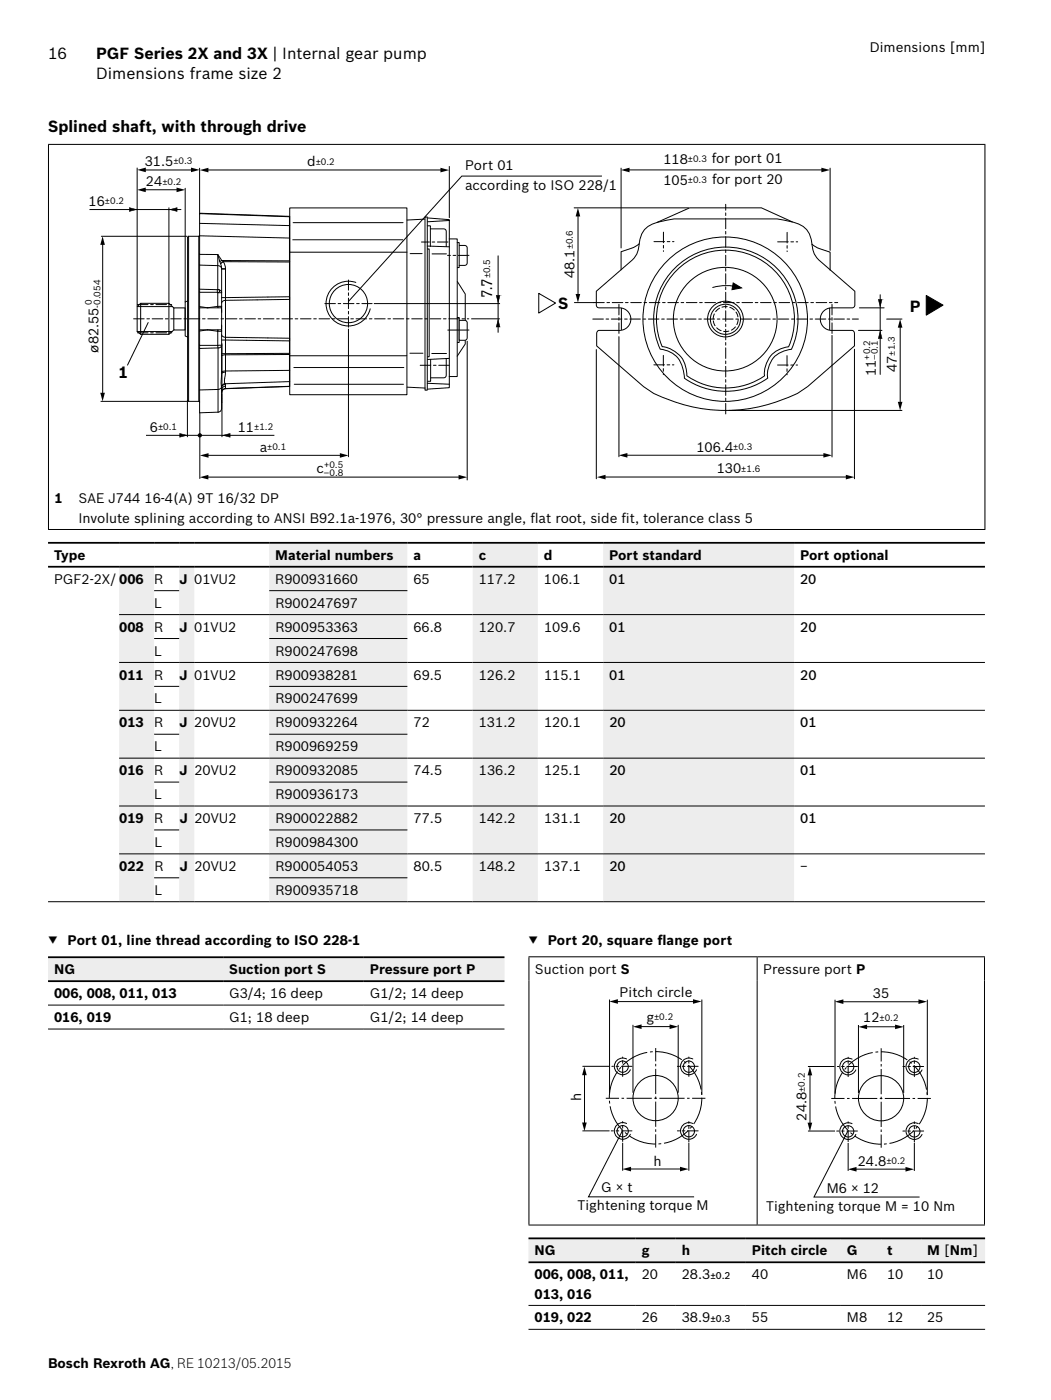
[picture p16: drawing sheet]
<svg xmlns="http://www.w3.org/2000/svg" width="210mm" height="280mm" viewBox="0 0 210 280" stroke-linecap="round" stroke-linejoin="round" font-family="sans-serif">
<defs><g id="words">
<g font-size="3.2">
<text x="9.6" y="11.9">16</text>
<text x="19.2" y="11.9">PGF Series 2X and 3X | Internal gear pump</text>
<text x="19.2" y="15.7">Dimensions frame size 2</text>
<text x="9.6" y="26.4">Splined shaft, with through drive</text>
<text x="98.3" y="59.6" transform="rotate(-90 98.3 59.6)">7.7</text>
<text x="111.5" y="61.8">S</text>
<text x="181.8" y="62.5">P</text>
<text x="23.7" y="75.6">1</text>
</g>
<g font-size="2.7">
<text x="173.8" y="10.4">Dimensions [mm]</text>
<text x="28.9" y="33.1">31.5</text>
<text x="61.4" y="33.3">d</text>
<text x="92.9" y="34.1">Port 01</text>
<text x="132.5" y="32.8">118</text>
<text x="142.2" y="32.7">for port 01</text>
<text x="17.7" y="41.2">16</text>
<text x="29.2" y="37.3">24</text>
<text x="92.9" y="37.9">according to ISO 228/1</text>
<text x="132.5" y="37">105</text>
<text x="142.3" y="36.9">for port 20</text>
<text x="114.8" y="55.6" transform="rotate(-90 114.8 55.6)">48.1</text>
<text x="19.7" y="70.5" transform="rotate(-90 19.7 70.5)">ø82.55</text>
<text x="175" y="75.2" transform="rotate(-90 175 75.2)">11</text>
<text x="179.2" y="74.4" transform="rotate(-90 179.2 74.4)">47</text>
<text x="30" y="86.4">6</text>
<text x="47.5" y="86.4">11</text>
<text x="51.9" y="90.4">a</text>
<text x="63.2" y="94.7">c</text>
<text x="139.1" y="90.3">106.4</text>
<text x="143.2" y="94.7">130</text>
<text x="10.9" y="100.7">1</text>
<text x="15.7" y="100.7">SAE J744 16-4(A) 9T 16/32 DP</text>
<text x="15.7" y="104.5">Involute splining according to ANSI B92.1a-1976, 30° pressure angle, f</text>
<text x="106" y="104.5">lat root, side f</text>
<text x="124.2" y="104.5">it, tolerance class 5</text>
<text x="10.8" y="112">Type</text>
<text x="55" y="112">Material numbers</text>
<text x="82.6" y="112">a</text>
<text x="95.6" y="112">c</text>
<text x="108.7" y="112">d</text>
<text x="121.7" y="112">Port standard</text>
<text x="159.9" y="112">Port optional</text>
<text x="10.8" y="116.8">PGF2-2X/</text>
<text x="23.8" y="116.8">006</text>
<text x="30.8" y="116.8">R</text>
<text x="35.8" y="116.8">J</text>
<text x="38.8" y="116.8">01VU2</text>
<text x="55" y="116.8">R900931660</text>
<text x="82.6" y="116.8">65</text>
<text x="95.7" y="116.8">117.2</text>
<text x="108.7" y="116.8">106.1</text>
<text x="121.7" y="116.8">01</text>
<text x="159.9" y="116.8">20</text>
<text x="30.8" y="121.6">L</text>
<text x="55" y="121.6">R900247697</text>
<text x="23.8" y="126.3">008</text>
<text x="30.8" y="126.3">R</text>
<text x="30.8" y="131.1">L</text>
<text x="35.8" y="126.3">J</text>
<text x="38.8" y="126.3">01VU2</text>
<text x="55" y="126.3">R900953363</text>
<text x="55" y="131.1">R900247698</text>
<text x="82.6" y="126.3">66.8</text>
<text x="95.7" y="126.3">120.7</text>
<text x="108.7" y="126.3">109.6</text>
<text x="121.7" y="126.3">01</text>
<text x="159.9" y="126.3">20</text>
<text x="23.8" y="135.9">011</text>
<text x="30.8" y="135.9">R</text>
<text x="35.8" y="135.9">J</text>
<text x="38.8" y="135.9">01VU2</text>
<text x="55" y="135.9">R900938281</text>
<text x="82.6" y="135.9">69.5</text>
<text x="95.7" y="135.9">126.2</text>
<text x="108.7" y="135.9">115.1</text>
<text x="121.7" y="135.9">01</text>
<text x="159.9" y="135.9">20</text>
<text x="30.8" y="140.7">L</text>
<text x="55" y="140.7">R900247699</text>
<text x="23.8" y="145.5">013</text>
<text x="30.8" y="145.5">R</text>
<text x="35.8" y="145.5">J</text>
<text x="38.8" y="145.5">20VU2</text>
<text x="55" y="145.5">R900932264</text>
<text x="82.6" y="145.5">72</text>
<text x="95.7" y="145.5">131.2</text>
<text x="108.7" y="145.5">120.1</text>
<text x="121.8" y="145.5">20</text>
<text x="159.9" y="145.5">01</text>
<text x="23.8" y="155.1">016</text>
<text x="30.8" y="150.3">L</text>
<text x="30.8" y="155.1">R</text>
<text x="35.8" y="155.1">J</text>
<text x="38.8" y="155.1">20VU2</text>
<text x="55" y="155.1">R900932085</text>
<text x="55" y="150.3">R900969259</text>
<text x="82.6" y="155.1">74.5</text>
<text x="95.7" y="155.1">136.2</text>
<text x="108.7" y="155.1">125.1</text>
<text x="121.8" y="155.1">20</text>
<text x="159.9" y="155.1">01</text>
<text x="30.8" y="159.8">L</text>
<text x="55" y="159.8">R900936173</text>
<text x="23.8" y="164.6">019</text>
<text x="30.8" y="164.6">R</text>
<text x="35.8" y="164.6">J</text>
<text x="38.8" y="164.6">20VU2</text>
<text x="55" y="164.6">R900022882</text>
<text x="82.6" y="164.6">77.5</text>
<text x="95.7" y="164.6">142.2</text>
<text x="108.7" y="164.6">131.1</text>
<text x="121.8" y="164.6">20</text>
<text x="159.9" y="164.6">01</text>
<text x="30.8" y="169.4">L</text>
<text x="55" y="169.4">R900984300</text>
<text x="23.8" y="174.2">022</text>
<text x="30.8" y="174.2">R</text>
<text x="30.8" y="179">L</text>
<text x="35.8" y="174.2">J</text>
<text x="38.8" y="174.2">20VU2</text>
<text x="55" y="174.2">R900054053</text>
<text x="55" y="179">R900935718</text>
<text x="82.6" y="174.2">80.5</text>
<text x="95.7" y="174.2">148.2</text>
<text x="108.7" y="174.2">137.1</text>
<text x="121.8" y="174.2">20</text>
<text x="159.9" y="174.2">−</text>
<text x="9.6" y="189.1">▼</text>
<text x="13.5" y="189.1">Port 01, line thread according to ISO 228-1</text>
<text x="105.6" y="189.1">▼</text>
<text x="109.4" y="189.1">Port 20, square f</text>
<text x="131.3" y="189.1">lange port</text>
<text x="10.8" y="194.9">NG</text>
<text x="45.8" y="194.9">Suction port S</text>
<text x="73.9" y="194.9">Pressure port P</text>
<text x="106.9" y="194.8">Suction port S</text>
<text x="152.5" y="194.8">Pressure port P</text>
<text x="10.8" y="199.7">006, 008, 011, 013</text>
<text x="45.8" y="199.7">G3/4; 16 deep</text>
<text x="73.9" y="199.7">G1/2; 14 deep</text>
<text x="123.8" y="199.4">Pitch circle</text>
<text x="174.4" y="199.7">35</text>
<text x="10.8" y="204.4">016, 019</text>
<text x="45.8" y="204.4">G1; 18 deep</text>
<text x="73.9" y="204.4">G1/2; 14 deep</text>
<text x="129.2" y="204.4">g</text>
<text x="172.5" y="204.5">12</text>
<text x="116.1" y="220.2" transform="rotate(-90 116.1 220.2)">h</text>
<text x="161.2" y="224.1" transform="rotate(-90 161.2 224.1)">24.8</text>
<text x="130.6" y="233.2">h</text>
<text x="171.4" y="233.2">24.8</text>
<text x="120.1" y="238.5">G × t</text>
<text x="165.2" y="238.5">M6 × 12</text>
<text x="115.4" y="242">Tightening torque M</text>
<text x="153.1" y="242.2">Tightening torque M = 10 Nm</text>
<text x="106.8" y="251.1">NG</text>
<text x="128.2" y="251.1">g</text>
<text x="136.2" y="251.1">h</text>
<text x="150.2" y="251.1">Pitch circle</text>
<text x="169.2" y="251.1">G</text>
<text x="177.2" y="251.1">t</text>
<text x="185.2" y="251.1">M [Nm]</text>
<text x="106.8" y="255.9">006, 008, 011,</text>
<text x="128.2" y="255.9">20</text>
<text x="136.2" y="255.9">28.3</text>
<text x="150.2" y="255.9">40</text>
<text x="169.2" y="255.9">M6</text>
<text x="177.2" y="255.9">10</text>
<text x="185.2" y="255.9">10</text>
<text x="106.8" y="259.7">013, 016</text>
<text x="106.8" y="264.5">019, 022</text>
<text x="128.2" y="264.5">26</text>
<text x="136.2" y="264.5">38.9</text>
<text x="150.2" y="264.5">55</text>
<text x="169.2" y="264.5">M8</text>
<text x="177.2" y="264.5">12</text>
<text x="185.2" y="264.5">25</text>
<text x="9.6" y="273.6">Bosch Rexroth AG, RE 10213/05.2015</text>
</g>
<g font-size="1.9">
<text x="142" y="255.9">±0.2</text>
<text x="142" y="264.5">±0.3</text>
</g>
<g font-size="1.8">
<text x="34.6" y="32.8">±0.3</text>
<text x="63.1" y="32.9">±0.2</text>
<text x="137.4" y="32.5">±0.3</text>
<text x="21" y="40.8">±0.2</text>
<text x="32.4" y="36.9">±0.2</text>
<text x="137.4" y="36.6">±0.3</text>
<text x="114.4" y="49.9" transform="rotate(-90 114.4 49.9)">±0.6</text>
<text x="98" y="55.7" transform="rotate(-90 98 55.7)">±0.5</text>
<text x="18.3" y="61" transform="rotate(-90 18.3 61)">0</text>
<text x="20.1" y="61.5" transform="rotate(-90 20.1 61.5)">-0.054</text>
<text x="173.9" y="71.9" transform="rotate(-90 173.9 71.9)">+0.2</text>
<text x="175.4" y="71.9" transform="rotate(-90 175.4 71.9)">–0.1</text>
<text x="178.8" y="71.1" transform="rotate(-90 178.8 71.1)">±1.3</text>
<text x="31.6" y="86">±0.1</text>
<text x="50.8" y="86">±1.2</text>
<text x="146.5" y="90">±0.3</text>
<text x="53.4" y="90">±0.1</text>
<text x="64.7" y="95.1">–0.8</text>
<text x="64.8" y="93.6">+0.5</text>
<text x="148.1" y="94.3">±1.6</text>
<text x="130.7" y="204.1">±0.2</text>
<text x="175.7" y="204.1">±0.2</text>
<text x="160.8" y="218.4" transform="rotate(-90 160.8 218.4)">±0.2</text>
<text x="177.1" y="232.9">±0.2</text>
</g>
</g></defs>
<g fill="none" stroke="#000" stroke-width=".2">
<path d="M9.6 28.9h187.3M9.7 29v76.8M196.8 29v76.8M57.9 41.6h23.4v37.3h-23.4zM57.9 50.4h23.4M58.5 48h22M58.6 44.5h21.9M82 50.7h2.3M84.8 43.8l-3.5 .2M84.9 43.4h.5v34.6h-.5zM85.4 49.2l4.4 .2M85.4 45.2h.6v4.1"/>
<path d="M85.4 49.8h.4v21.6h-.4M85.5 43.6l4.3 .3v33.6l-4.4 .3M86 45.8h2.7l.4 .2 .1 3.3M86.3 50.8h2.9M89.8 47.8h1.6v27.5h-1.6M89.8 44.1l-4.4 .3M91.4 48.5h.3v5h-.3M91.4 56.3l1.6 2.5v10l-1.6 2.4M91.8 49.1h1.1l.4 .2 .1 3.3-.3 .4-1.4 .1M27.4 66.3h7M27.5 61.3h6.9M28.1 60.7l-.7 .6v5l.7 .6"/>
<path d="M28.1 60.7h5.7v6.2h-5.7zM33.8 60.7l.9 .9M34.7 66l-.9 .9M34.7 61.6h2.3v4.4h-2.3zM58 71.2h23.3M58.7 73.5h22M58.8 76.9h21.8M81.3 77.4l3.7 .2M81.9 70.6h2.6M85.4 76.7l4.4 .1M86 71.9v4.4h-.5M86.3 70.7h2.9"/>
<path d="M89.2 71.7l-.1 3.6-.4 .3h-2.6M89.7 71.7l-4.3 .2M91.4 63.5h.3v5h-.3M9.6 105.9h187.3"/>
</g>
<path d="M89.5 48.4h-5.3M93.7 51.1h-4.3M64.9 60.7h9.4M69.6 65.4v-9.4M89.8 73.1h-5.9" fill="none" stroke="#000" stroke-width=".2" stroke-dasharray="2.1 .5 .5 .5"/>
<path d="M91.8 64.1h1.1l.4 .2 .1 3.3-.3 .4-1.4 .1z" fill="#fff"/>
<g fill="none" stroke="#000" stroke-width=".2">
<path d="M27.4 33.6v27.6M28.8 38h6.8M28.8 34h9.7M37 37.7v22.7M39.9 33.6v49l3.7-.2M41.3 34h47M89.8 33.3v10.2M120.3 35.2h-28l-22.6 25.1M124.1 33.6v16M125.5 34h38.9M165.9 33.6v16.5M17.9 41.9h18.3"/>
<path d="M20.3 47.3h17.1M20.5 48.7v30.2M33.8 41.6v19.1M37.7 47.3h2M37.7 47.3v33M37.7 47.3l-.2 .2-.1 39.9M39.7 47.3v33M39.9 47.1l-.2 .2M39.9 58.5h3.5M39.9 57.8l3.5 .1M39.9 53l3.7 .1a.73 .73 0 0 1 .7 .7M39.9 50.9h3.6"/>
<path d="M39.9 47.2l17.9 .4M39.9 44.7l17.9 .4M39.9 42.7l17.9 .6M39.9 42.6l18 .7v34M43.4 58.5h.1M43.4 57.9v.6M43.5 57.9h-.1M43.5 50.9l.4 1.4M43.5 50.9l.8 1.2M43.5 57.9l.4 .3-.4 .3M43.5 50.9v7M43.5 58.5v2.8"/>
<path d="M43.5 57.9h.1a.73 .73 0 0 1 .7 .6h-.8M43.9 52.3l.2 .4M44.1 52.7l.2 1.1M44.3 53.8v20.9M44.3 59.5h.8M44.3 53.8h.8M44.3 52.1l-.4 .2M44.3 52.1l.3 .2M44.3 52.1l13.5 .1M44.6 52.3l-.5 .4M44.6 52.3l.3 .7 .2 .8M44.6 52.3l13.2 .1"/>
<path d="M45.1 53.8h-.8M45.1 53.8v5.7M45.1 59.5v.6M57.8 59.4l.1 .2M57.8 52.2v.1M57.8 59.4l-12.7 .1M57.8 47.6h.1M57.8 45.1l.1 .1M57.8 43.3v1.8M57.8 47.6v4.6M57.8 52.4v7M57.8 45.1v2.5"/>
<path d="M57.8 52.3v.1M57.8 52.3h.1M57.9 43.3h-.1M57.9 59.9l-12.8 .2M71.1 56.5a4.5 4.5 0 0 0-5.8 2.9 4.5 4.5 0 0 0 3.1 5.6 4.5 4.5 0 0 0 5.6-3.2M99.5 51.1v15.4M107.6 58.7l3.4 1.9-3.4 2zM114.7 41.6h22.9M115.5 43v16.1M127.7 48.8l-1.2 .7-2.4 .8v3.7M129.2 45.5a12.2 12.2 0 0 1 5.5-1.7h20.6l2.2 .4a5 5 0 0 1 4.5 3.3l.3 1.7a4.3 4.3 0 0 0 1.3 2.8l7.2 6.3v2.7a.55 .55 0 0 1-.6 .6h-4a2.25 2.25 0 0 0-2.3 2.2 2.25 2.25 0 0 0 2.3 2.3l4.3 .1 .2 .4v2.6l-9.3 8.1a21.7 21.7 0 0 1-6.6 3.2 31.7 31.7 0 0 1-24.2-1.8l-2-1.4-9.4-8.1v-2.6l.3-.4 4.3-.1a2.25 2.25 0 0 0 2.3-2.3 2.25 2.25 0 0 0-2.3-2.2l-4.4-.1-.2-.5v-2.7l7.2-6.3a4.9 4.9 0 0 0 1.4-3.5 4.4 4.4 0 0 1 1.4-3zM134.7 54.6a13.8 13.8 0 0 1 17.7-2.4 13.8 13.8 0 0 1 5.2 17.2 5.2 5.2 0 0 0-4.8 5.8 13.6 13.6 0 0 1-15.6-.1 5.4 5.4 0 0 0-4.9-5.8 13.8 13.8 0 0 1 2.4-14.7z"/>
<path d="M134.8 53.6a14.4 14.4 0 0 1 18.5-1.6 14.4 14.4 0 0 1 4.8 17.9 4.9 4.9 0 0 0-4.7 5.7 14.5 14.5 0 0 1-16.6 .1 5.7 5.7 0 0 0-3.1-5.4l-1.8-.5a14.4 14.4 0 0 1 2.9-16.2zM146.5 56.6l1.7 1-1.9 .3zM147.8 57.5a9.6 9.6 0 0 0-5.4 0M158.3 44.4l-6.2-2.8h-14.3l-6.4 2.9M162.2 48.9l1.2 .7 2.5 .8v3.7M175.9 58.9v16M185.1 59.1l3.3 1.9-3.3 2zM29.6 64.5l-4.1 8.6M37.6 60.2l-.6 .2v6.8l.6 .2M39.9 69.1h3.6M39.9 61.3l1.6 .3M39.9 61.6h4.3"/>
<path d="M41.5 66l-1.6 .2M41.5 61.6h.1M41.5 66h.1M41.5 66l2 .3M43.5 61.3l.1 .3M43.5 61.3l-2 .3M43.5 66.3v2.8M43.5 69.1h.8a.59 .59 0 0 1-.7 .5M43.5 61.3h.8l-.1 .3M43.5 69.1l.1 .5M43.6 66l-.1 .3M43.6 69.6v12.8"/>
<path d="M43.6 69.6l-3.7 .1M44.2 66l.1 .3h-.8M44.2 77.3l.1 .1M44.2 61.6h.1M44.2 61.6l.1 .9M44.3 77.4v.6M44.3 77.4l-.2 .3-.5 .2-3.7 .1M44.3 65l-.1 1h-4.3M44.3 66.9l.2 .4 .6 .2M44.3 74.7l-.1 2.6M44.3 78v3.7a.74 .74 0 0 1-.7 .7M44.3 68h.8"/>
<path d="M44.3 79.7h.1M44.3 78.9h.1M44.3 68.7v18.7M45 76.8v.1M45 76.8l-.6 .2-.2 .3M45 76.9l-.6 .2-.1 .3M45 76.9l.1 .3M45.1 67.5l12.8 .1M45.1 68l12.7 .2M45.1 77.7h.1M45.1 74.4l-.3 1.7 .2 .7M45.1 77.7a.8 .8 0 0 0-.8 .8"/>
<path d="M45.1 67.5v.5M45.1 60.1v7.4M45.1 68v3M45.1 71v3.4M45.1 77.2v.5M45.1 77.2h-.1a.78 .78 0 0 0-.7 .8M45.1 77.7h-.1a.78 .78 0 0 0-.7 .8M45.1 60.1l-.6 .1-.2 .4M45.1 74.4l-.6 .1-.2 .2M45.1 71l-.8 .2M57.8 70.7v.1M57.8 77.3h.1"/>
<path d="M57.8 77.3l-12.7 .4M57.8 70.9l-12.7 .1M57.8 70.7h-13.5M57.8 68.2v2.5M57.8 70.9v6.4M57.8 70.8v.1M57.9 74.1l-12.9 .1-.7 .2M57.9 76.3l-12.9 .5M57.9 77.3h-.1M57.9 67.9l-.1 .3M57.9 70.8h-.1M69.6 65.7v25.7"/>
<path d="M74.7 60.7h25.2M91.8 64.1h1.1l.4 .2 .1 3.3-.3 .4-1.4 .1zM93.4 68.2v27.9M94.2 63.8h5.7M114.8 60.5h3.9M119.2 69.9v25.9M123.7 67.3v24.1M124.2 61.6v4.3M165.8 61.6v4.3M166.2 67.1v24.3M170.7 69.8v26M171.5 66.1h4.7"/>
<path d="M171.7 61.6h5M177.2 63.8h3M179.9 65.2v15.5M20.2 80.3h17.1M29.2 87.1h25.6M37.5 80.1l.2 .2M37.7 80.3h2M39.7 80.3l.2 .1M39.9 82.5v13.3M41.3 95.4h50.6M41.4 91.1h26.8M44.3 80.6h.1"/>
<path d="M120.7 95.4h48.6M125 91h39.8M145.6 82.1h34.6"/>
<circle cx="69.6" cy="60.7" r="3.8"/>
<circle cx="144.9" cy="63.8" r="10.4"/>
<circle cx="144.9" cy="63.8" r="16.4"/>
<circle cx="145" cy="63.9" r="3"/>
<circle cx="145" cy="63.8" r="3.6"/>
<circle cx="39.9" cy="87.1" r=".33"/>
</g>
<g fill="none" stroke="#000" stroke-width=".2" stroke-dasharray="2.1 .5 .5 .5">
<path d="M130.7 48.3h4M132.6 46.4v3.9M155.4 48.4h4M157.3 46.5v3.8M26.7 63.8h67M27.5 60.9h6.8M27.5 66.6h6.9M118.4 63.8h53.1M118.6 60.5h48.8M123.7 60.9v5.9M130.6 73h4M132.5 71.1v3.8"/>
<path d="M155.4 73h4M157.3 71.1v3.9M166.2 60.9v5.9M145 82.8v-41.9"/>
</g>
<path d="M93.7 66h-4.3" fill="none" stroke="#000" stroke-width=".2" stroke-dasharray="4.2 .7 .7 .7"/>
<circle cx="145" cy="63.8" r="2.5" fill="none" stroke="#000" stroke-width=".2" stroke-dasharray="1.1 .5"/>
<g fill="#000">
<path d="M27.4 38l1.7-.5v.9zM27.4 34l1.7-.5v.9zM35.3 37.5l1.7 .5-1.7 .4zM38.2 33.5l1.7 .5-1.7 .4zM39.9 34l1.7-.4v.9zM88 33.6l1.7 .4-1.7 .5zM124.1 34l1.7-.5v1zM164.1 33.5l1.7 .5-1.7 .5zM20.5 47.3l.5 1.7h-1zM115 58.8h.9l-.4 1.7zM115.5 41.6l.4 1.7h-.9zM146.5 56.6l1.7 1-1.9 .3z"/>
<path d="M185.1 59.1l3.3 1.9-3.3 2zM20 78.6h1l-.5 1.7zM179.9 63.8l.4 1.7h-.9zM39.9 95.4l1.7-.4v.9zM39.9 91.1l1.8-.5v.9zM67.9 90.6l1.7 .5-1.7 .4zM91.6 95l1.8 .4-1.8 .5zM119.3 95.4l1.7-.4v.9zM123.6 91.1l1.8-.5v.9zM164.5 90.6l1.7 .5-1.7 .4zM169 95l1.7 .4-1.7 .5zM179.4 80.4h.9l-.4 1.7z"/>
<path d="M25.8 41.5v.9l1.7-.5zM25.9 41.6l1.2 .3-1.2 .3z"/>
<path d="M33.8 41.9l1.6 .5v-.9zM34.2 41.9l1.1-.3v.6z"/>
<path d="M99.1 59l.4 1.7 .5-1.7zM99.2 59.1h.6l-.3 1.2z"/>
<path d="M175.4 59.8l.5 1.7 .4-1.7zM175.6 59.9h.6l-.3 1.2z"/>
<path d="M99.5 63.8l-.4 1.7h.9zM99.5 64.2l.3 1.1h-.6z"/>
<path d="M175.9 66.1l-.5 1.7h.9zM175.9 66.5l.3 1.2h-.6z"/>
<path d="M35.9 86.6v.9l1.6-.4zM36 86.8l1.1 .3-1.1 .3z"/>
<path d="M44.3 87.1l1.7 .4v-.9zM44.8 87.1l1.1-.3v.6z"/>
<circle cx="39.9" cy="87.1" r=".33"/>
</g>
<path d="M25.8 41.5l1.5 .4-1.5 .4zM34 41.9l1.4-.4v.8zM99.1 59.1h.8l-.4 1.4zM175.5 59.9h.7l-.3 1.4zM99.5 64l.4 1.4h-.8zM175.9 66.3l.3 1.4h-.7zM35.9 86.7l1.4 .4-1.4 .3zM44.6 87.1l1.4-.4v.7z" fill="#000"/>
<path d="M53.8 108.6h27.6v4.7h-27.6zM94.4 108.6h13.1v4.7h-13.1zM120.5 108.6h38.2v4.7h-38.2zM23.8 113.3h7v4.8h-7zM35.8 113.3h3v9.6h-3zM53.8 113.3h27.6v4.8h-27.6zM94.4 113.3h13.1v9.6h-13.1zM120.5 113.3h38.2v9.6h-38.2zM23.8 118.1h7v4.8h-7zM53.8 118.1h27.6v4.8h-27.6zM23.8 122.9h7v9.6h-7zM35.8 122.9h3v9.6h-3zM53.8 122.9h27.6v4.8h-27.6zM94.4 122.9h13.1v9.6h-13.1zM120.5 122.9h38.2v9.6h-38.2zM53.8 127.7h27.6v4.8h-27.6zM23.8 132.5h7v4.8h-7zM35.8 132.5h3v9.6h-3zM53.8 132.5h27.6v4.8h-27.6zM94.4 132.5h13.1v9.6h-13.1zM120.5 132.5h38.2v9.6h-38.2zM23.8 137.3h7v4.8h-7zM53.8 137.3h27.6v4.8h-27.6zM23.8 142.1h7v9.5h-7zM35.8 142.1h3v9.5h-3zM53.8 142.1h27.6v4.7h-27.6zM94.4 142.1h13.1v9.5h-13.1zM120.5 142.1h38.2v9.5h-38.2zM53.8 146.8h27.6v4.8h-27.6zM23.8 151.6h7v4.8h-7zM35.8 151.6h3v9.6h-3zM53.8 151.6h27.6v4.8h-27.6zM94.4 151.6h13.1v9.6h-13.1zM120.5 151.6h38.2v9.6h-38.2zM23.8 156.4h7v4.8h-7zM53.8 156.4h27.6v4.8h-27.6zM23.8 161.2h7v9.6h-7zM35.8 161.2h3v9.6h-3zM53.8 161.2h27.6v4.8h-27.6zM94.4 161.2h13.1v9.6h-13.1zM120.5 161.2h38.2v9.6h-38.2zM53.8 166h27.6v4.8h-27.6zM23.8 170.8h7v9.5h-7zM35.8 170.8h3v9.5h-3zM53.8 170.8h27.6v4.8h-27.6zM94.4 170.8h13.1v9.5h-13.1zM120.5 170.8h38.2v9.5h-38.2zM53.8 175.6h27.6v4.7h-27.6z" fill="#eceded"/>
<g fill="none" stroke="#000" stroke-width=".2">
<path d="M30.8 118.1h5M53.8 118.1h27.6M23.8 122.9h173M23.8 132.5h173M30.8 127.7h5M30.8 137.3h5M53.8 127.7h27.6M53.8 137.3h27.6M23.8 142.1h173M23.8 151.6h173M30.8 146.8h5M30.8 156.4h5"/>
<path d="M53.8 146.8h27.6M53.8 156.4h27.6M23.8 170.8h173M23.8 161.2h173M30.8 166h5M30.8 175.6h5M53.8 166h27.6M53.8 175.6h27.6M9.6 180.3h187.2"/>
</g>
<path d="M9.6 108.6h187.2M9.6 113.3h187.2" fill="none" stroke="#000" stroke-width=".35"/>
<path d="M9.6 191.4h35v4.8h-35zM44.6 191.4h28.1v4.8h-28.1zM72.7 191.4h28.1v4.8h-28.1z" fill="#eceded"/>
<g fill="none" stroke="#000" stroke-width=".2">
<path d="M105.6 191.4h91.2M105.7 191.4v53.5M121.8 199.9v18.8M140.2 199.9v19M151.3 191.4v53.5M166.8 199.9v18.8M185.3 199.9v19.1M196.7 191.4v53.5M9.6 201h91.2M9.6 205.8h91.2M116.4 213.3h5.3M116.8 214.7v10.1"/>
<path d="M121 219.7h2.7M123.1 200.3h15.7M125.2 211.8a1.67 1.67 0 0 0-2.3 .7 1.67 1.67 0 0 0 .8 2.3 1.67 1.67 0 0 0 2.2-.9M126.5 205v13.6M127.9 205.3h6.2M131 209.6v2.7M135.5 205v13.6M138.3 219.7h2.6M138.4 211.8a1.67 1.67 0 0 0-2.2 .7 1.67 1.67 0 0 0 .7 2.3 1.67 1.67 0 0 0 2.3-.9M161.4 213.3h5.4M161.8 214.8v10M166.1 219.7h2.6"/>
<path d="M168.2 200.4h15.6M170.3 211.8a1.67 1.67 0 0 0-2.3 .8 1.67 1.67 0 0 0 .8 2.2 1.67 1.67 0 0 0 2.2-.8M171.5 205v13.6M172.9 205.4h6.3M176.1 209.7v2.6M180.6 205v13.6M183.3 219.7h2.7M183.5 211.8a1.67 1.67 0 0 0-2.3 .8 1.67 1.67 0 0 0 .8 2.2 1.67 1.67 0 0 0 2.2-.8M116.4 226.2h5.4M124.4 226.1l-6.8 13.3h21.1M124.4 228.6v5.6M125.2 224.7a1.67 1.67 0 0 0-2.3 .7 1.67 1.67 0 0 0 .8 2.3 1.67 1.67 0 0 0 2.2-.8"/>
<path d="M125.8 233.8h10.4M131 226.9v2.6M137.6 228.6v5.6M138.4 224.7a1.67 1.67 0 0 0-2.2 .7 1.67 1.67 0 0 0 .7 2.3 1.67 1.67 0 0 0 2.3-.8M161.4 226.2h5.4M169.4 226.2l-6.8 13.2h21.1M169.5 228.6v5.6M170.3 224.7a1.67 1.67 0 0 0-2.3 .8 1.67 1.67 0 0 0 .8 2.2 1.67 1.67 0 0 0 2.2-.8M170.8 233.8h10.4M176.1 226.9v2.6M182.7 228.6v5.6M183.5 224.7a1.67 1.67 0 0 0-2.3 .8 1.67 1.67 0 0 0 .8 2.2 1.67 1.67 0 0 0 2.2-.8"/>
<path d="M105.6 245h91.2"/>
<circle cx="124.4" cy="213.3" r="1.13"/>
<circle cx="131" cy="219.6" r="4.5"/>
<circle cx="137.6" cy="213.3" r="1.13"/>
<circle cx="169.5" cy="213.4" r="1.13"/>
<circle cx="176" cy="219.7" r="4.5"/>
<circle cx="182.7" cy="213.4" r="1.13"/>
<circle cx="124.4" cy="226.2" r="1.13"/>
<circle cx="137.6" cy="226.2" r="1.13"/>
<circle cx="169.5" cy="226.3" r="1.13"/>
<circle cx="182.7" cy="226.3" r="1.13"/>
</g>
<path d="M9.6 191.4h91.2M9.6 196.2h91.2" fill="none" stroke="#000" stroke-width=".35"/>
<g fill="#000">
<path d="M116.8 213.3l.4 1.7h-.9zM121.7 200.3l1.8-.5v1zM126.5 205.3l1.7-.4v.9zM133.8 204.9l1.7 .4-1.7 .5zM138.5 199.8l1.7 .5-1.7 .5zM161.8 213.3l.5 1.8h-.9zM166.8 200.3l1.7-.4v.9zM171.5 205.4l1.7-.5v.9zM178.8 204.9l1.8 .5-1.8 .4zM183.5 199.9l1.7 .4-1.7 .5zM116.3 224.5h.9l-.4 1.7zM124.4 233.8l1.7-.4v.9z"/>
<path d="M135.9 233.4l1.7 .4-1.7 .5zM161.4 224.5h.9l-.5 1.8zM169.4 233.9l1.7-.5v.9zM180.9 233.4l1.7 .5-1.7 .4z"/>
</g>
<path d="M137.8 219.7h-.8M182.8 219.7h-.7M131 226.4v-.8M176.1 226.4v-.8" fill="none" stroke="#000" stroke-width=".2" stroke-dasharray=".5 .5" stroke-linecap="butt"/>
<path d="M136.8 219.7h-12.9M181.8 219.7h-12.8M131 225.4v-12.9M176.1 225.4v-12.9" fill="none" stroke="#000" stroke-width=".2" stroke-dasharray="5 .5 .5 .5" stroke-linecap="butt"/>
<g fill="none" stroke="#000" stroke-width=".2" stroke-dasharray="2.1 .5 .5 .5">
<path d="M124.4 215.3v-3.9M126.3 213.3h-4M137.6 215.3v-3.9M139.5 213.3h-4.2M169.5 215.3v-3.9M171.3 213.3h-4M182.7 215.3v-3.9M184.6 213.3h-4.2M124.4 228.3v-4M126.3 226.2h-4.2M137.6 228.4v-4.1M139.5 226.2h-4.2"/>
<path d="M169.5 228.3v-4M171.3 226.2h-4.1M182.7 228.4v-4.1M184.6 226.2h-4.2"/>
</g>
<g fill="none" stroke="#000" stroke-width=".2" stroke-dasharray="5.6 .6 .6 .6" stroke-linecap="butt">
<circle cx="131" cy="219.6" r="9.2"/>
<circle cx="176" cy="219.6" r="9.2"/>
</g>
<path d="M105.6 247.7h21.4v4.8h-21.4zM127 247.7h8v4.8h-8zM135 247.7h14v4.8h-14zM149 247.7h19v4.8h-19zM168 247.7h8v4.8h-8zM176 247.7h8v4.8h-8zM184 247.7h12.8v4.8h-12.8z" fill="#eceded"/>
<path d="M105.6 261.1h91.2M105.6 265.9h91.2" fill="none" stroke="#000" stroke-width=".2"/>
<path d="M105.6 247.7h91.2M105.6 252.5h91.2" fill="none" stroke="#000" stroke-width=".35"/>
<use href="#words"/>
</svg>
